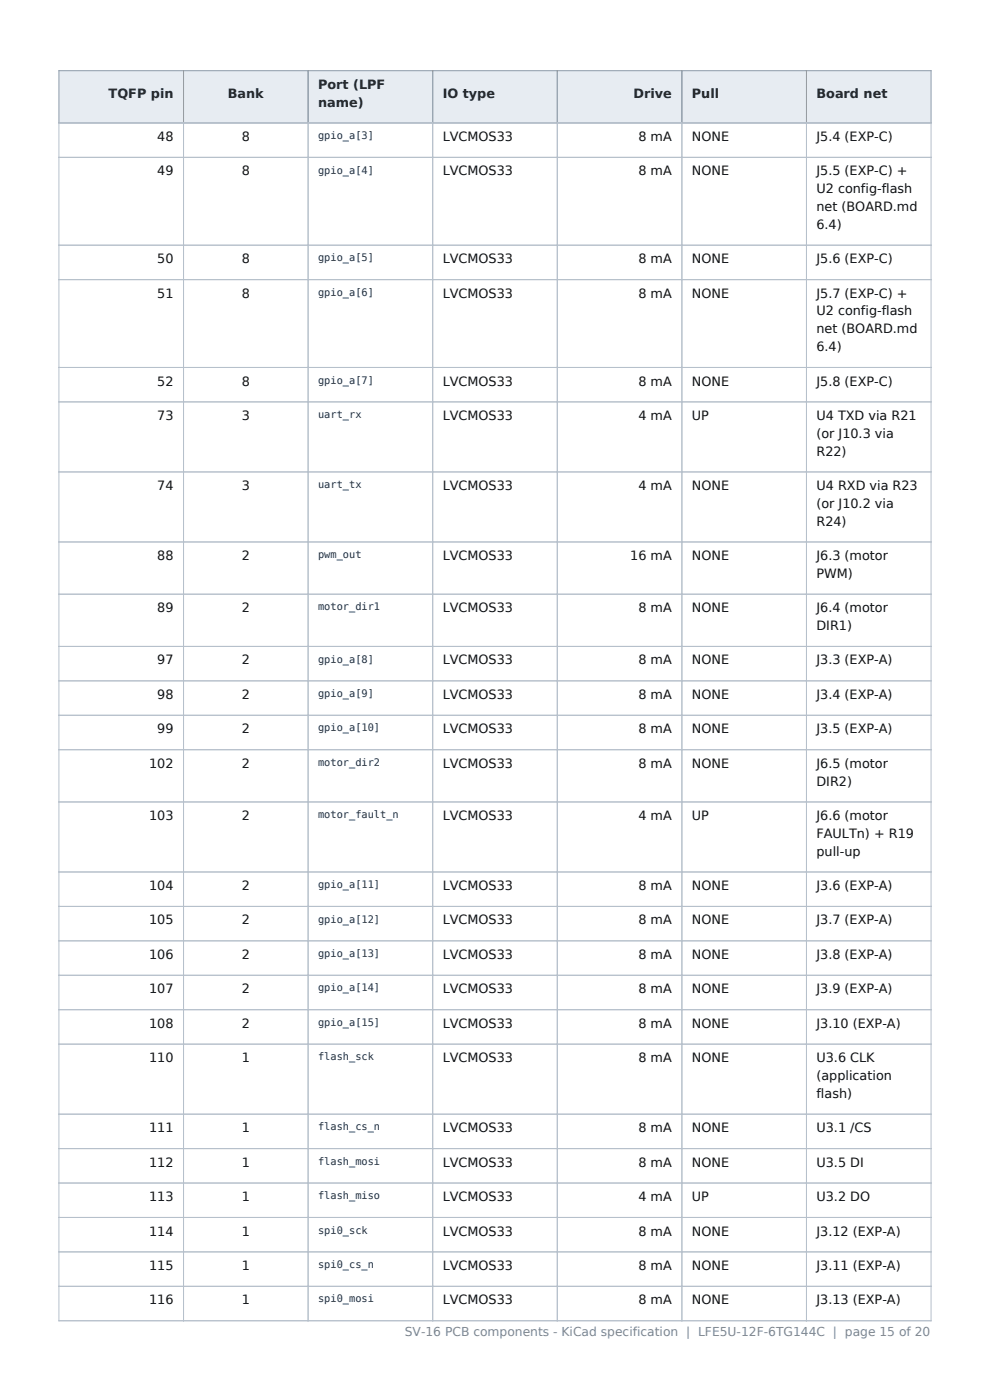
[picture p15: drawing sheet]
<svg xmlns="http://www.w3.org/2000/svg" width="210mm" height="297mm" viewBox="0 0 210 297" stroke-linecap="round" stroke-linejoin="round" font-family="sans-serif">
<defs><g id="words">
<g font-size="2.7" fill="#10243c">
<text x="23" y="20.7">TQFP pin</text>
<text x="48.3" y="20.7">Bank</text>
<text x="67.5" y="18.8">Port (LPF</text>
<text x="67.5" y="22.6">name)</text>
<text x="93.9" y="20.7">IO type</text>
<text x="134.4" y="20.7">Drive</text>
<text x="146.8" y="20.7">Pull</text>
<text x="173.2" y="20.7">Board net</text>
</g>
<g font-size="2.7" fill="#111">
<text x="33.4" y="29.9">48</text>
<text x="51.3" y="29.9">8</text>
<text x="93.9" y="29.9">LVCMOS33</text>
<text x="135.4" y="29.9">8 mA</text>
<text x="146.8" y="29.9">NONE</text>
<text x="173.2" y="29.9">J5.4 (EXP-C)</text>
<text x="33.4" y="37.2">49</text>
<text x="51.3" y="37.2">8</text>
<text x="93.9" y="37.2">LVCMOS33</text>
<text x="135.4" y="37.2">8 mA</text>
<text x="146.8" y="37.2">NONE</text>
<text x="173.2" y="37.2">J5.5 (EXP-C) +</text>
<text x="173.2" y="41">U2 config-flash</text>
<text x="173.2" y="44.8">net (BOARD.md</text>
<text x="173.2" y="48.5">6.4)</text>
<text x="33.4" y="55.8">50</text>
<text x="51.3" y="55.8">8</text>
<text x="93.9" y="55.8">LVCMOS33</text>
<text x="135.4" y="55.8">8 mA</text>
<text x="146.8" y="55.8">NONE</text>
<text x="173.2" y="55.8">J5.6 (EXP-C)</text>
<text x="33.4" y="63.2">51</text>
<text x="51.3" y="63.2">8</text>
<text x="93.9" y="63.2">LVCMOS33</text>
<text x="135.4" y="63.2">8 mA</text>
<text x="146.8" y="63.2">NONE</text>
<text x="173.2" y="63.2">J5.7 (EXP-C) +</text>
<text x="173.2" y="66.9">U2 config-flash</text>
<text x="173.2" y="70.7">net (BOARD.md</text>
<text x="173.2" y="74.5">6.4)</text>
<text x="33.4" y="81.8">52</text>
<text x="51.3" y="81.8">8</text>
<text x="93.9" y="81.8">LVCMOS33</text>
<text x="135.4" y="81.8">8 mA</text>
<text x="146.8" y="81.8">NONE</text>
<text x="173.2" y="81.8">J5.8 (EXP-C)</text>
<text x="33.4" y="89.1">73</text>
<text x="51.3" y="89.1">3</text>
<text x="93.9" y="89.1">LVCMOS33</text>
<text x="135.4" y="89.1">4 mA</text>
<text x="146.8" y="89.1">UP</text>
<text x="173.2" y="89.1">U4 TXD via R21</text>
<text x="173.2" y="92.9">(or J10.3 via</text>
<text x="173.2" y="96.6">R22)</text>
<text x="33.4" y="103.9">74</text>
<text x="51.3" y="103.9">3</text>
<text x="93.9" y="103.9">LVCMOS33</text>
<text x="135.4" y="103.9">4 mA</text>
<text x="146.8" y="103.9">NONE</text>
<text x="173.2" y="103.9">U4 RXD via R23</text>
<text x="173.2" y="107.7">(or J10.2 via</text>
<text x="173.2" y="111.5">R24)</text>
<text x="33.4" y="118.8">88</text>
<text x="51.3" y="118.8">2</text>
<text x="93.9" y="118.8">LVCMOS33</text>
<text x="133.7" y="118.8">16 mA</text>
<text x="146.8" y="118.8">NONE</text>
<text x="173.2" y="118.8">J6.3 (motor</text>
<text x="173.2" y="122.6">PWM)</text>
<text x="33.4" y="129.9">89</text>
<text x="51.3" y="129.9">2</text>
<text x="93.9" y="129.9">LVCMOS33</text>
<text x="135.4" y="129.9">8 mA</text>
<text x="146.8" y="129.9">NONE</text>
<text x="173.2" y="129.9">J6.4 (motor</text>
<text x="173.2" y="133.7">DIR1)</text>
<text x="33.4" y="141">97</text>
<text x="51.3" y="141">2</text>
<text x="93.9" y="141">LVCMOS33</text>
<text x="135.4" y="141">8 mA</text>
<text x="146.8" y="141">NONE</text>
<text x="173.2" y="141">J3.3 (EXP-A)</text>
<text x="33.4" y="148.3">98</text>
<text x="51.3" y="148.3">2</text>
<text x="93.9" y="148.3">LVCMOS33</text>
<text x="135.4" y="148.3">8 mA</text>
<text x="146.8" y="148.3">NONE</text>
<text x="173.2" y="148.3">J3.4 (EXP-A)</text>
<text x="33.4" y="155.6">99</text>
<text x="51.3" y="155.6">2</text>
<text x="93.9" y="155.6">LVCMOS33</text>
<text x="135.4" y="155.6">8 mA</text>
<text x="146.8" y="155.6">NONE</text>
<text x="173.2" y="155.6">J3.5 (EXP-A)</text>
<text x="31.6" y="162.9">102</text>
<text x="51.3" y="162.9">2</text>
<text x="93.9" y="162.9">LVCMOS33</text>
<text x="135.4" y="162.9">8 mA</text>
<text x="146.8" y="162.9">NONE</text>
<text x="173.2" y="162.9">J6.5 (motor</text>
<text x="173.2" y="166.7">DIR2)</text>
<text x="31.6" y="174">103</text>
<text x="51.3" y="174">2</text>
<text x="93.9" y="174">LVCMOS33</text>
<text x="135.4" y="174">4 mA</text>
<text x="146.8" y="174">UP</text>
<text x="173.2" y="174">J6.6 (motor</text>
<text x="173.2" y="177.7">FAULTn) + R19</text>
<text x="173.2" y="181.5">pull-up</text>
<text x="31.6" y="188.8">104</text>
<text x="51.3" y="188.8">2</text>
<text x="93.9" y="188.8">LVCMOS33</text>
<text x="135.4" y="188.8">8 mA</text>
<text x="146.8" y="188.8">NONE</text>
<text x="173.2" y="188.8">J3.6 (EXP-A)</text>
<text x="31.6" y="196.1">105</text>
<text x="51.3" y="196.1">2</text>
<text x="93.9" y="196.1">LVCMOS33</text>
<text x="135.4" y="196.1">8 mA</text>
<text x="146.8" y="196.1">NONE</text>
<text x="173.2" y="196.1">J3.7 (EXP-A)</text>
<text x="31.6" y="203.4">106</text>
<text x="51.3" y="203.4">2</text>
<text x="93.9" y="203.4">LVCMOS33</text>
<text x="135.4" y="203.4">8 mA</text>
<text x="146.8" y="203.4">NONE</text>
<text x="173.2" y="203.4">J3.8 (EXP-A)</text>
<text x="31.6" y="210.7">107</text>
<text x="51.3" y="210.7">2</text>
<text x="93.9" y="210.7">LVCMOS33</text>
<text x="135.4" y="210.7">8 mA</text>
<text x="146.8" y="210.7">NONE</text>
<text x="173.2" y="210.7">J3.9 (EXP-A)</text>
<text x="31.6" y="218">108</text>
<text x="51.3" y="218">2</text>
<text x="93.9" y="218">LVCMOS33</text>
<text x="135.4" y="218">8 mA</text>
<text x="146.8" y="218">NONE</text>
<text x="173.2" y="218">J3.10 (EXP-A)</text>
<text x="31.6" y="225.3">110</text>
<text x="51.3" y="225.3">1</text>
<text x="93.9" y="225.3">LVCMOS33</text>
<text x="135.4" y="225.3">8 mA</text>
<text x="146.8" y="225.3">NONE</text>
<text x="173.2" y="225.3">U3.6 CLK</text>
<text x="173.2" y="229.1">(application</text>
<text x="173.2" y="232.9">flash)</text>
<text x="31.6" y="240.2">111</text>
<text x="51.3" y="240.2">1</text>
<text x="93.9" y="240.2">LVCMOS33</text>
<text x="135.4" y="240.2">8 mA</text>
<text x="146.8" y="240.2">NONE</text>
<text x="173.2" y="240.2">U3.1 /CS</text>
<text x="31.6" y="247.5">112</text>
<text x="51.3" y="247.5">1</text>
<text x="93.9" y="247.5">LVCMOS33</text>
<text x="135.4" y="247.5">8 mA</text>
<text x="146.8" y="247.5">NONE</text>
<text x="173.2" y="247.5">U3.5 DI</text>
<text x="31.6" y="254.8">113</text>
<text x="51.3" y="254.8">1</text>
<text x="93.9" y="254.8">LVCMOS33</text>
<text x="135.4" y="254.8">4 mA</text>
<text x="146.8" y="254.8">UP</text>
<text x="173.2" y="254.8">U3.2 DO</text>
<text x="31.6" y="262.1">114</text>
<text x="51.3" y="262.1">1</text>
<text x="93.9" y="262.1">LVCMOS33</text>
<text x="135.4" y="262.1">8 mA</text>
<text x="146.8" y="262.1">NONE</text>
<text x="173.2" y="262.1">J3.12 (EXP-A)</text>
<text x="31.6" y="269.4">115</text>
<text x="51.3" y="269.4">1</text>
<text x="93.9" y="269.4">LVCMOS33</text>
<text x="135.4" y="269.4">8 mA</text>
<text x="146.8" y="269.4">NONE</text>
<text x="173.2" y="269.4">J3.11 (EXP-A)</text>
<text x="31.6" y="276.7">116</text>
<text x="51.3" y="276.7">1</text>
<text x="93.9" y="276.7">LVCMOS33</text>
<text x="135.4" y="276.7">8 mA</text>
<text x="146.8" y="276.7">NONE</text>
<text x="173.2" y="276.7">J3.13 (EXP-A)</text>
</g>
<text font-size="2.6" fill="#7a8794" x="85.9" y="283.5">SV-16 PCB components - KiCad specification | LFE5U-12F-6TG144C | page 15 of 20</text>
<g font-size="2.2" fill="#14314f">
<text x="67.5" y="29.5">gpio_a[3]</text>
<text x="67.5" y="36.8">gpio_a[4]</text>
<text x="67.5" y="55.4">gpio_a[5]</text>
<text x="67.5" y="62.7">gpio_a[6]</text>
<text x="67.5" y="81.4">gpio_a[7]</text>
<text x="67.5" y="88.7">uart_rx</text>
<text x="67.5" y="103.5">uart_tx</text>
<text x="67.5" y="118.4">pwm_out</text>
<text x="67.5" y="129.5">motor_dir1</text>
<text x="67.5" y="140.6">gpio_a[8]</text>
<text x="67.5" y="147.9">gpio_a[9]</text>
<text x="67.5" y="155.2">gpio_a[10]</text>
<text x="67.5" y="162.5">motor_dir2</text>
<text x="67.5" y="173.6">motor_fault_n</text>
<text x="67.5" y="188.4">gpio_a[11]</text>
<text x="67.5" y="195.7">gpio_a[12]</text>
<text x="67.5" y="203">gpio_a[13]</text>
<text x="67.5" y="210.3">gpio_a[14]</text>
<text x="67.5" y="217.6">gpio_a[15]</text>
<text x="67.5" y="224.9">flash_sck</text>
<text x="67.5" y="239.8">flash_cs_n</text>
<text x="67.5" y="247.1">flash_mosi</text>
<text x="67.5" y="254.4">flash_miso</text>
<text x="67.5" y="261.7">spi0_sck</text>
<text x="67.5" y="269">spi0_cs_n</text>
<text x="67.5" y="276.3">spi0_mosi</text>
</g>
</g></defs>
<g fill="#e7ecf2">
<path d="M12.5 15h26.4v11.1h-26.4z" fill-rule="evenodd"/>
<path d="M38.9 15h26.5v11.1h-26.5z" fill-rule="evenodd"/>
<path d="M65.4 15h26.4v11.1h-26.4z" fill-rule="evenodd"/>
<path d="M91.8 15h26.4v11.1h-26.4z" fill-rule="evenodd"/>
<path d="M118.2 15h26.4v11.1h-26.4z" fill-rule="evenodd"/>
<path d="M144.6 15h26.5v11.1h-26.5z" fill-rule="evenodd"/>
<path d="M171.1 15h26.4v11.1h-26.4z" fill-rule="evenodd"/>
<path d="M13.6 17.8h24.3v5.5h-24.3z" fill-rule="evenodd"/>
<path d="M23 18.4h13.8v3.1h-13.8z" fill-rule="evenodd"/>
<path d="M40 17.8h24.3v5.5h-24.3z" fill-rule="evenodd"/>
<path d="M48.3 18.4h7.7v3.1h-7.7z" fill-rule="evenodd"/>
<path d="M66.4 15.9h24.3v9.3h-24.3z" fill-rule="evenodd"/>
<path d="M67.5 16.5h14.2v3.1h-14.2z" fill-rule="evenodd"/>
<path d="M67.5 20.3h9.7v3.1h-9.7z" fill-rule="evenodd"/>
<path d="M92.8 17.8h24.4v5.5h-24.4z" fill-rule="evenodd"/>
<path d="M93.9 18.4h11.1v3.1h-11.1z" fill-rule="evenodd"/>
<path d="M119.3 17.8h24.3v5.5h-24.3z" fill-rule="evenodd"/>
<path d="M134.4 18.4h8.1v3.1h-8.1z" fill-rule="evenodd"/>
<path d="M145.7 17.8h24.3v5.5h-24.3z" fill-rule="evenodd"/>
<path d="M146.8 18.4h5.7v3.1h-5.7z" fill-rule="evenodd"/>
<path d="M172.1 17.8h24.3v5.5h-24.3z" fill-rule="evenodd"/>
<path d="M173.2 18.4h15.1v3.1h-15.1z" fill-rule="evenodd"/>
</g>
<path d="M12.5 15h185v11.1h-185zM38.9 15v11.1M65.4 15v11.1M91.8 15v11.1M118.2 15v11.1M144.6 15v11.1M171.1 15v11.1" fill="none" stroke="#8f9cab" stroke-width=".21"/>
<g fill="none" stroke="#b6c0cb" stroke-width=".21">
<path d="M12.5 26.1h185v254.1h-185zM12.5 33.4h185M38.9 26.1v254.1M65.4 26.1v254.1M91.8 26.1v254.1M118.2 26.1v254.1M144.6 26.1v254.1M171.1 26.1v254.1M12.5 52h185M12.5 59.3h185M12.5 78h185M12.5 85.3h185"/>
<path d="M12.5 100.1h185M12.5 115h185M12.5 126.1h185M12.5 137.1h185M12.5 144.4h185M12.5 151.7h185M12.5 159h185M12.5 170.1h185M12.5 185h185M12.5 192.3h185M12.5 199.6h185M12.5 206.9h185"/>
<path d="M12.5 214.2h185M12.5 221.5h185M12.5 236.4h185M12.5 243.7h185M12.5 251h185M12.5 258.3h185M12.5 265.6h185M12.5 272.9h185"/>
</g>
<use href="#words"/>
</svg>
